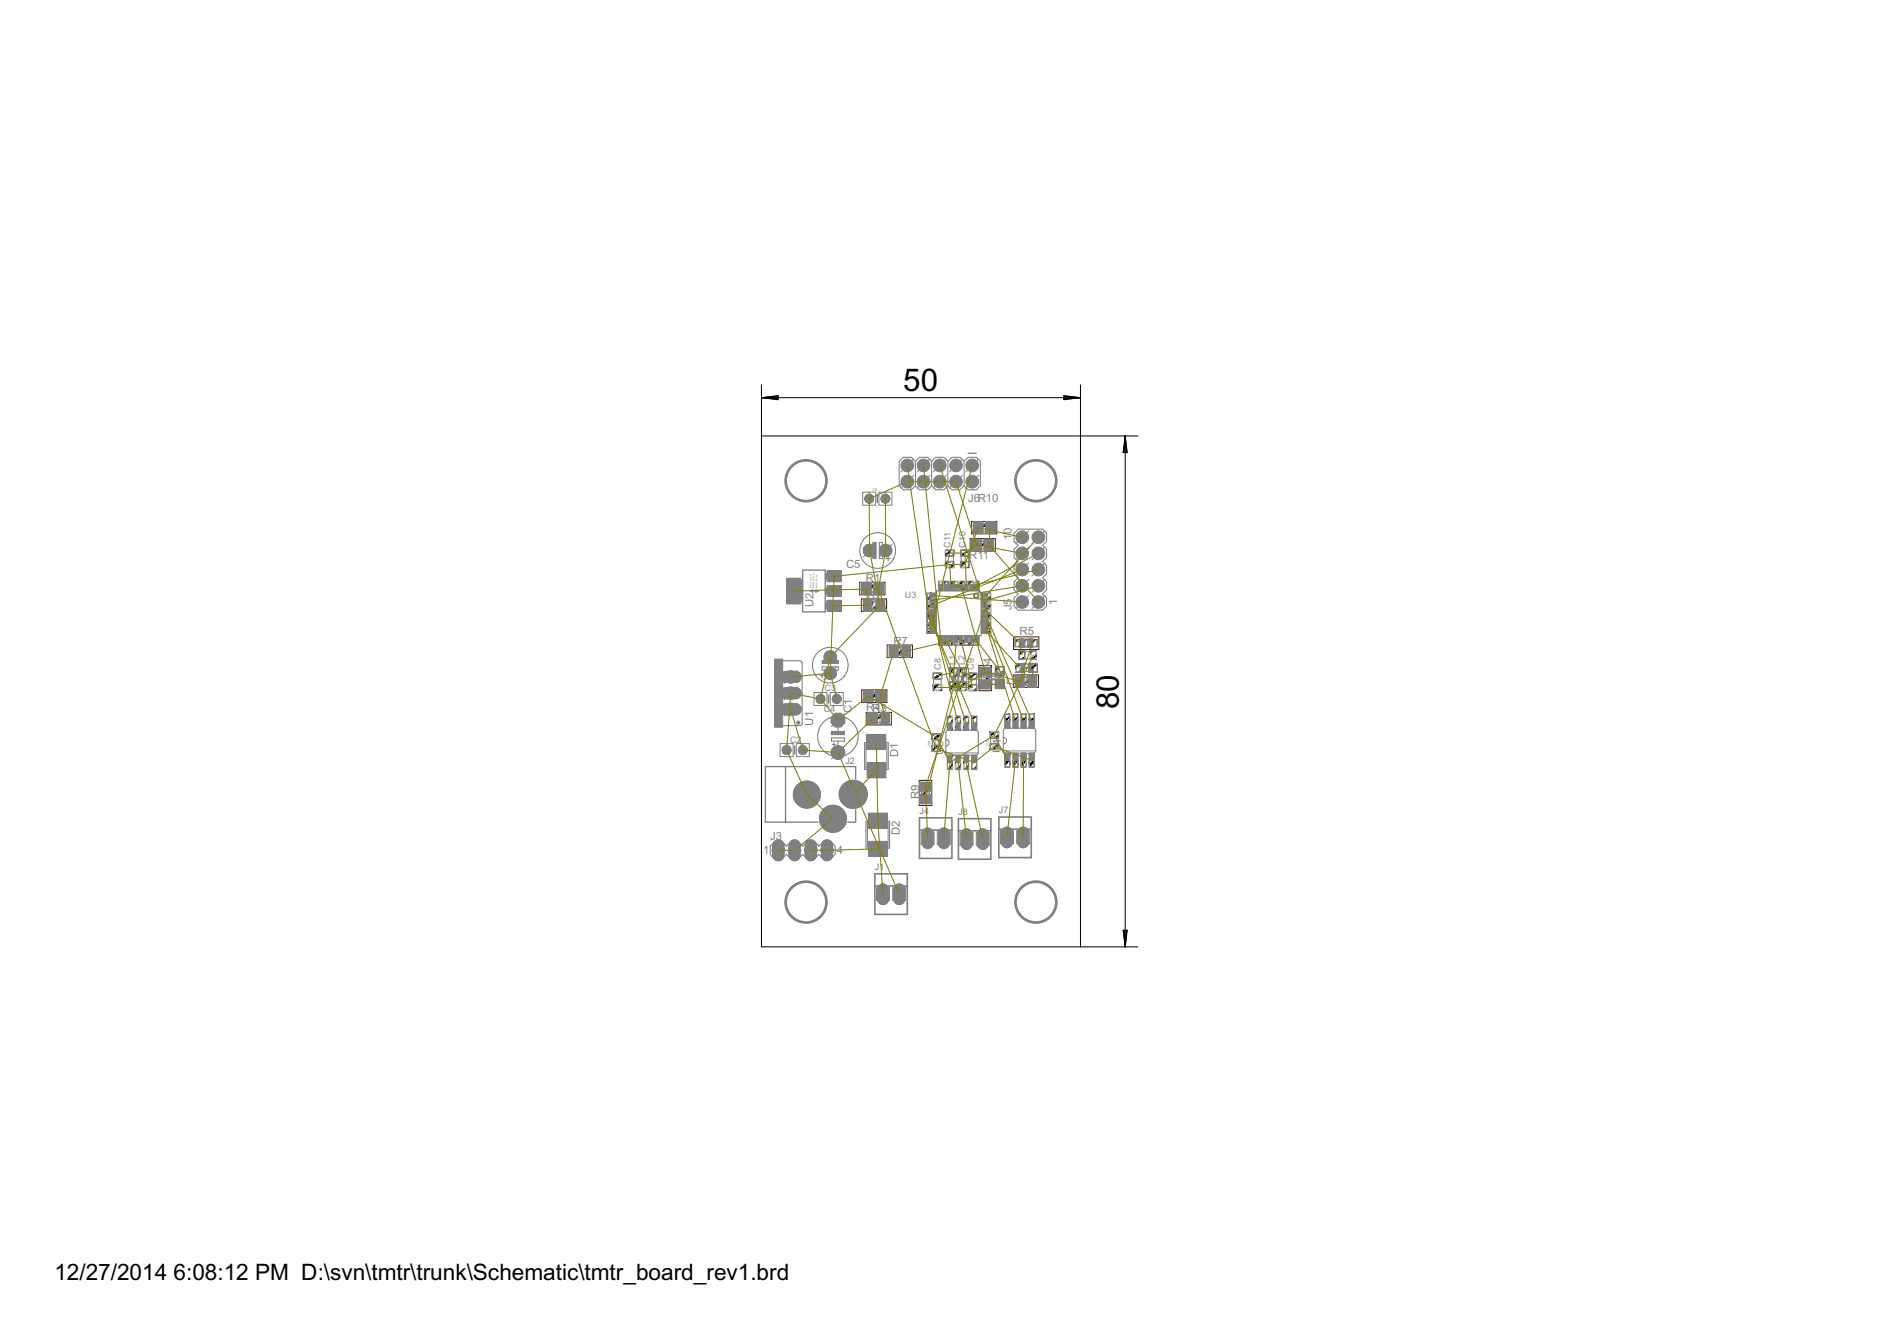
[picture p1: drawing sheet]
<svg xmlns="http://www.w3.org/2000/svg" width="297mm" height="210mm" viewBox="0 0 297 210" stroke-linecap="round" stroke-linejoin="round" font-family="sans-serif">
<defs><g id="words">
<g font-size="5.5">
<text x="141.4" y="61.2">50</text>
<text x="175.2" y="111" transform="rotate(-90 175.2 111)">80</text>
</g>
<g font-size="4">
<text x="8.5" y="200.4">12/27/2014</text>
<text x="27.2" y="200.4">6:08:12 PM D:\svn\tmtr\trunk\Schematic\tmtr_board_rev1.brd</text>
</g>
<g font-size="2" fill="#808080">
<text x="151.6" y="78.6">J6R10</text>
<text x="132.5" y="89">C5</text>
<text x="151.7" y="87.6">R11</text>
<text x="158.4" y="84.6" transform="rotate(-90 158.4 84.6)">10</text>
<text x="127.4" y="95" transform="rotate(-90 127.4 95)">U2</text>
<text x="135.6" y="91.1">R1</text>
<text x="135.8" y="93.7">R2</text>
<text x="158.4" y="95.5" transform="rotate(-90 158.4 95.5)">J5</text>
<text x="165.5" y="94.7" transform="rotate(-90 165.5 94.7)">1</text>
<text x="139.9" y="100.9">R7</text>
<text x="159.6" y="99.4">R5</text>
<text x="125.1" y="106.6" transform="rotate(-90 125.1 106.6)">O</text>
<text x="155.3" y="107.3" transform="rotate(-90 155.3 107.3)">LED4</text>
<text x="156.6" y="107.4" transform="rotate(-90 156.6 107.4)">R8</text>
<text x="157.5" y="107.1">LED3</text>
<text x="125.1" y="111.7" transform="rotate(-90 125.1 111.7)">I</text>
<text x="125.1" y="109.1" transform="rotate(-90 125.1 109.1)">-</text>
<text x="127.3" y="113.6" transform="rotate(-90 127.3 113.6)">U1</text>
<text x="133.4" y="111.6" transform="rotate(-90 133.4 111.6)">C1</text>
<text x="135.6" y="111.3">RR3</text>
<text x="136.9" y="111.3">4</text>
<text x="140.7" y="118.5" transform="rotate(-90 140.7 118.5)">D1</text>
<text x="147.7" y="118.2" transform="rotate(-90 147.7 118.2)">U5</text>
<text x="156.7" y="117.8" transform="rotate(-90 156.7 117.8)">U4</text>
<text x="143.9" y="125.1" transform="rotate(-90 143.9 125.1)">R9</text>
<text x="120.6" y="131.4">J3</text>
<text x="140.9" y="130.8" transform="rotate(-90 140.9 130.8)">D2</text>
<text x="119.5" y="133.7">1</text>
<text x="131" y="133.7">4</text>
</g>
<g font-size="1.6" fill="#808080">
<text x="148.9" y="85.8" transform="rotate(-90 148.9 85.8)">C11</text>
<text x="151.2" y="85.7" transform="rotate(-90 151.2 85.7)">C10</text>
<text x="141.7" y="93.6">U3</text>
<text x="147.3" y="104.8" transform="rotate(-90 147.3 104.8)">C8</text>
<text x="149.6" y="104.1" transform="rotate(-90 149.6 104.1)">L1</text>
<text x="151.1" y="104.1" transform="rotate(-90 151.1 104.1)">L2</text>
<text x="152.5" y="104.8" transform="rotate(-90 152.5 104.8)">C9</text>
<text x="155.1" y="106.8">R6</text>
<text x="160" y="104.7">C7</text>
<text x="129" y="111.4">C4</text>
<text x="129.1" y="108.2">C3</text>
<text x="123.7" y="116.2">C2</text>
<text x="132.4" y="119.6">J2</text>
<text x="144" y="127.4">J4</text>
<text x="150.1" y="127.5">J8</text>
<text x="156.4" y="127.3">J7</text>
<text x="137" y="136.1">J1</text>
</g>
<g font-size=".7" fill="#808080">
<text x="136.6" y="76.8">C6</text>
<text x="145.8" y="117" transform="rotate(-90 145.8 117)">C13</text>
<text x="154.9" y="116.7" transform="rotate(-90 154.9 116.7)">C12</text>
</g>
<g font-size=".4" fill="#808080">
<text x="127.1" y="92.1" transform="rotate(-90 127.1 92.1)">direction ofpcb</text>
<text x="127.5" y="92.1" transform="rotate(-90 127.5 92.1)">transportation for</text>
<text x="128" y="92.1" transform="rotate(-90 128 92.1)">wavesoldering</text>
</g>
</g></defs>
<g fill="#808080" stroke="#808080" stroke-width=".16">
<circle cx="133.6" cy="124.3" r="2.2"/>
<circle cx="126.3" cy="124.4" r="2.12"/>
<circle cx="130.4" cy="128.2" r="2.12"/>
<circle cx="123.2" cy="117.4" r=".7"/>
<circle cx="125.7" cy="117.4" r=".7"/>
<circle cx="128.5" cy="109.4" r=".7"/>
<circle cx="131" cy="109.4" r=".7"/>
<circle cx="131.2" cy="117.8" r="1.06"/>
<circle cx="130" cy="105.4" r=".91"/>
<circle cx="136.1" cy="78.1" r=".7"/>
<circle cx="138.6" cy="78.1" r=".7"/>
<circle cx="138.7" cy="86.2" r=".91"/>
</g>
<g fill="#808080" stroke="#808080" stroke-width=".16">
<path d="M122.4 110.5l.6-.3h1.7a.87 .87 0 0 1 .8 .8 .87 .87 0 0 1-.8 .9h-1.7a.88 .88 0 0 1-.6-1.4z"/>
<path d="M122.4 108l.6-.4h1.7a.87 .87 0 0 1 .8 .9 .87 .87 0 0 1-.8 .9h-1.7a.88 .88 0 0 1-.6-1.4z"/>
<path d="M122.4 105.4l.6-.3h1.7a.87 .87 0 0 1 .8 .9 .87 .87 0 0 1-.8 .8h-1.7a.88 .88 0 0 1-.6-1.4z"/>
<path d="M121.2 131.8a.88 .88 0 0 1 .9-.3 .88 .88 0 0 1 .6 .7v1.8a.87 .87 0 0 1-.8 .7 .87 .87 0 0 1-.9-.7v-1.8z"/>
<path d="M123.7 131.8a.88 .88 0 0 1 .9-.3 .88 .88 0 0 1 .7 .7v1.8a.87 .87 0 0 1-.9 .7 .87 .87 0 0 1-.9-.7v-1.8z"/>
<path d="M126.3 131.8a.88 .88 0 0 1 .9-.3 .88 .88 0 0 1 .6 .7v1.8a.87 .87 0 0 1-.8 .7 .87 .87 0 0 1-.9-.7v-1.8z"/>
<path d="M128.8 131.8a.88 .88 0 0 1 .9-.3 .88 .88 0 0 1 .7 .7v1.8a.87 .87 0 0 1-.9 .7 .87 .87 0 0 1-.9-.7v-1.8z"/>
<path d="M137.6 138.7a.86 .86 0 0 1 .9-.3 .86 .86 0 0 1 .6 .7v1.7a.87 .87 0 0 1-.8 .8 .87 .87 0 0 1-.9-.8v-1.7z"/>
<path d="M140.1 138.7a.86 .86 0 0 1 .9-.3 .86 .86 0 0 1 .7 .7v1.7a.87 .87 0 0 1-.9 .8 .87 .87 0 0 1-.8-.8v-1.7z"/>
<path d="M144.6 129.9a.86 .86 0 0 1 .9-.3 .86 .86 0 0 1 .6 .7v1.8a.87 .87 0 0 1-.8 .7 .87 .87 0 0 1-.9-.7v-1.8z"/>
<path d="M147.1 129.9a.86 .86 0 0 1 .9-.3 .86 .86 0 0 1 .7 .7v1.8a.87 .87 0 0 1-.9 .7 .87 .87 0 0 1-.9-.7v-1.8z"/>
<path d="M157.2 129.6a.87 .87 0 0 1 1.3 .6v1.8a.87 .87 0 0 1-.8 .7 .87 .87 0 0 1-.9-.7v-1.8z"/>
<path d="M159.7 129.6a.87 .87 0 0 1 1.4 .6v1.8a.87 .87 0 0 1-.9 .7 .87 .87 0 0 1-.8-.7v-1.8z"/>
<path d="M150.7 130.1a.86 .86 0 0 1 .9-.3 .86 .86 0 0 1 .6 .7v1.7a.87 .87 0 0 1-.8 .8 .87 .87 0 0 1-.9-.8v-1.7z"/>
<path d="M153.2 130.1a.86 .86 0 0 1 .9-.3 .86 .86 0 0 1 .6 .7v1.7a.87 .87 0 0 1-.8 .8 .87 .87 0 0 1-.9-.8v-1.7z"/>
<circle cx="131.2" cy="112.7" r="1.15"/>
<circle cx="130" cy="102.8" r=".99"/>
<circle cx="152.2" cy="72.9" r=".94"/>
<circle cx="152.2" cy="75.4" r=".94"/>
<circle cx="149.7" cy="72.9" r=".94"/>
<circle cx="149.7" cy="75.4" r=".94"/>
<circle cx="147.2" cy="72.9" r=".94"/>
<circle cx="147.2" cy="75.4" r=".94"/>
<circle cx="144.6" cy="72.9" r=".94"/>
<circle cx="144.6" cy="75.4" r=".94"/>
<circle cx="142.1" cy="72.9" r=".94"/>
<circle cx="142.1" cy="75.4" r=".94"/>
<circle cx="136.2" cy="86.2" r=".99"/>
<circle cx="162.6" cy="94.2" r=".94"/>
<circle cx="162.6" cy="91.7" r=".94"/>
<circle cx="162.6" cy="89.2" r=".94"/>
<circle cx="162.6" cy="86.6" r=".94"/>
<circle cx="162.6" cy="84.1" r=".94"/>
<circle cx="160.1" cy="94.2" r=".94"/>
<circle cx="160.1" cy="91.7" r=".94"/>
<circle cx="160.1" cy="89.2" r=".94"/>
<circle cx="160.1" cy="86.6" r=".94"/>
<circle cx="160.1" cy="84.1" r=".94"/>
</g>
<circle cx="133.6" cy="124.3" r="2.12" fill="#0f0" stroke="#0f0" stroke-width=".16"/>
<circle cx="133.6" cy="124.3" r="1.61" fill="#fff" stroke="#000" stroke-width=".16"/>
<circle cx="126.3" cy="124.4" r="2.01" fill="#0f0" stroke="#0f0" stroke-width=".16"/>
<circle cx="126.3" cy="124.4" r="1.5" fill="#fff" stroke="#000" stroke-width=".16"/>
<circle cx="130.4" cy="128.2" r="2.01" fill="#0f0" stroke="#0f0" stroke-width=".16"/>
<circle cx="130.4" cy="128.2" r="1.5" fill="#fff" stroke="#000" stroke-width=".16"/>
<path d="M123.1 111h1.5" fill="none" stroke="#0f0" stroke-width="1.5"/>
<circle cx="123.8" cy="111" r=".51" fill="#fff" stroke="#000" stroke-width=".16"/>
<path d="M123.1 108.5h1.5" fill="none" stroke="#0f0" stroke-width="1.5"/>
<circle cx="123.8" cy="108.5" r=".51" fill="#fff" stroke="#000" stroke-width=".16"/>
<path d="M123.1 106h1.5" fill="none" stroke="#0f0" stroke-width="1.5"/>
<circle cx="123.8" cy="106" r=".51" fill="#fff" stroke="#000" stroke-width=".16"/>
<circle cx="123.2" cy="117.4" r=".61" fill="#0f0" stroke="#0f0" stroke-width=".16"/>
<circle cx="123.2" cy="117.4" r=".36" fill="#fff" stroke="#000" stroke-width=".16"/>
<circle cx="125.7" cy="117.4" r=".61" fill="#0f0" stroke="#0f0" stroke-width=".16"/>
<circle cx="125.7" cy="117.4" r=".36" fill="#fff" stroke="#000" stroke-width=".16"/>
<circle cx="128.5" cy="109.4" r=".61" fill="#0f0" stroke="#0f0" stroke-width=".16"/>
<circle cx="128.5" cy="109.4" r=".36" fill="#fff" stroke="#000" stroke-width=".16"/>
<circle cx="131" cy="109.4" r=".61" fill="#0f0" stroke="#0f0" stroke-width=".16"/>
<circle cx="131" cy="109.4" r=".36" fill="#fff" stroke="#000" stroke-width=".16"/>
<circle cx="131.2" cy="117.8" r=".95" fill="#0f0" stroke="#0f0" stroke-width=".16"/>
<circle cx="131.2" cy="117.8" r=".4" fill="#fff" stroke="#000" stroke-width=".16"/>
<circle cx="131.2" cy="112.7" r="1.03" fill="#0f0" stroke="#0f0" stroke-width=".16"/>
<circle cx="131.2" cy="112.7" r=".4" fill="#fff" stroke="#000" stroke-width=".16"/>
<circle cx="130" cy="102.8" r=".87" fill="#0f0" stroke="#0f0" stroke-width=".16"/>
<circle cx="130" cy="102.8" r=".4" fill="#fff" stroke="#000" stroke-width=".16"/>
<circle cx="130" cy="105.4" r=".8" fill="#0f0" stroke="#0f0" stroke-width=".16"/>
<circle cx="130" cy="105.4" r=".4" fill="#fff" stroke="#000" stroke-width=".16"/>
<path d="M121.9 132.3v1.6" fill="none" stroke="#0f0" stroke-width="1.5"/>
<circle cx="121.9" cy="133.1" r=".51" fill="#fff" stroke="#000" stroke-width=".16"/>
<path d="M124.4 132.3v1.6" fill="none" stroke="#0f0" stroke-width="1.5"/>
<circle cx="124.4" cy="133.1" r=".51" fill="#fff" stroke="#000" stroke-width=".16"/>
<path d="M127 132.3v1.6" fill="none" stroke="#0f0" stroke-width="1.5"/>
<circle cx="127" cy="133.1" r=".51" fill="#fff" stroke="#000" stroke-width=".16"/>
<path d="M129.5 132.3v1.6" fill="none" stroke="#0f0" stroke-width="1.5"/>
<circle cx="129.5" cy="133.1" r=".51" fill="#fff" stroke="#000" stroke-width=".16"/>
<circle cx="152.2" cy="72.9" r=".83" fill="#0f0" stroke="#0f0" stroke-width=".16"/>
<circle cx="152.2" cy="72.9" r=".51" fill="#fff" stroke="#000" stroke-width=".16"/>
<circle cx="152.2" cy="75.4" r=".83" fill="#0f0" stroke="#0f0" stroke-width=".16"/>
<circle cx="152.2" cy="75.4" r=".51" fill="#fff" stroke="#000" stroke-width=".16"/>
<circle cx="149.7" cy="72.9" r=".83" fill="#0f0" stroke="#0f0" stroke-width=".16"/>
<circle cx="149.7" cy="72.9" r=".51" fill="#fff" stroke="#000" stroke-width=".16"/>
<circle cx="149.7" cy="75.4" r=".83" fill="#0f0" stroke="#0f0" stroke-width=".16"/>
<circle cx="149.7" cy="75.4" r=".51" fill="#fff" stroke="#000" stroke-width=".16"/>
<circle cx="147.2" cy="72.9" r=".83" fill="#0f0" stroke="#0f0" stroke-width=".16"/>
<circle cx="147.2" cy="72.9" r=".51" fill="#fff" stroke="#000" stroke-width=".16"/>
<circle cx="147.2" cy="75.4" r=".83" fill="#0f0" stroke="#0f0" stroke-width=".16"/>
<circle cx="147.2" cy="75.4" r=".51" fill="#fff" stroke="#000" stroke-width=".16"/>
<circle cx="144.6" cy="72.9" r=".83" fill="#0f0" stroke="#0f0" stroke-width=".16"/>
<circle cx="144.6" cy="72.9" r=".51" fill="#fff" stroke="#000" stroke-width=".16"/>
<circle cx="144.6" cy="75.4" r=".83" fill="#0f0" stroke="#0f0" stroke-width=".16"/>
<circle cx="144.6" cy="75.4" r=".51" fill="#fff" stroke="#000" stroke-width=".16"/>
<circle cx="142.1" cy="72.9" r=".83" fill="#0f0" stroke="#0f0" stroke-width=".16"/>
<circle cx="142.1" cy="72.9" r=".51" fill="#fff" stroke="#000" stroke-width=".16"/>
<circle cx="142.1" cy="75.4" r=".83" fill="#0f0" stroke="#0f0" stroke-width=".16"/>
<circle cx="142.1" cy="75.4" r=".51" fill="#fff" stroke="#000" stroke-width=".16"/>
<circle cx="136.1" cy="78.1" r=".61" fill="#0f0" stroke="#0f0" stroke-width=".16"/>
<circle cx="136.1" cy="78.1" r=".36" fill="#fff" stroke="#000" stroke-width=".16"/>
<circle cx="138.6" cy="78.1" r=".61" fill="#0f0" stroke="#0f0" stroke-width=".16"/>
<circle cx="138.6" cy="78.1" r=".36" fill="#fff" stroke="#000" stroke-width=".16"/>
<circle cx="136.2" cy="86.2" r=".87" fill="#0f0" stroke="#0f0" stroke-width=".16"/>
<circle cx="136.2" cy="86.2" r=".4" fill="#fff" stroke="#000" stroke-width=".16"/>
<circle cx="138.7" cy="86.2" r=".8" fill="#0f0" stroke="#0f0" stroke-width=".16"/>
<circle cx="138.7" cy="86.2" r=".4" fill="#fff" stroke="#000" stroke-width=".16"/>
<circle cx="162.6" cy="94.2" r=".83" fill="#0f0" stroke="#0f0" stroke-width=".16"/>
<circle cx="162.6" cy="94.2" r=".51" fill="#fff" stroke="#000" stroke-width=".16"/>
<circle cx="162.6" cy="91.7" r=".83" fill="#0f0" stroke="#0f0" stroke-width=".16"/>
<circle cx="162.6" cy="91.7" r=".51" fill="#fff" stroke="#000" stroke-width=".16"/>
<circle cx="162.6" cy="89.2" r=".83" fill="#0f0" stroke="#0f0" stroke-width=".16"/>
<circle cx="162.6" cy="89.2" r=".51" fill="#fff" stroke="#000" stroke-width=".16"/>
<circle cx="162.6" cy="86.6" r=".83" fill="#0f0" stroke="#0f0" stroke-width=".16"/>
<circle cx="162.6" cy="86.6" r=".51" fill="#fff" stroke="#000" stroke-width=".16"/>
<circle cx="162.6" cy="84.1" r=".83" fill="#0f0" stroke="#0f0" stroke-width=".16"/>
<circle cx="162.6" cy="84.1" r=".51" fill="#fff" stroke="#000" stroke-width=".16"/>
<circle cx="160.1" cy="94.2" r=".83" fill="#0f0" stroke="#0f0" stroke-width=".16"/>
<circle cx="160.1" cy="94.2" r=".51" fill="#fff" stroke="#000" stroke-width=".16"/>
<circle cx="160.1" cy="91.7" r=".83" fill="#0f0" stroke="#0f0" stroke-width=".16"/>
<circle cx="160.1" cy="91.7" r=".51" fill="#fff" stroke="#000" stroke-width=".16"/>
<circle cx="160.1" cy="89.2" r=".83" fill="#0f0" stroke="#0f0" stroke-width=".16"/>
<circle cx="160.1" cy="89.2" r=".51" fill="#fff" stroke="#000" stroke-width=".16"/>
<circle cx="160.1" cy="86.6" r=".83" fill="#0f0" stroke="#0f0" stroke-width=".16"/>
<circle cx="160.1" cy="86.6" r=".51" fill="#fff" stroke="#000" stroke-width=".16"/>
<circle cx="160.1" cy="84.1" r=".83" fill="#0f0" stroke="#0f0" stroke-width=".16"/>
<circle cx="160.1" cy="84.1" r=".51" fill="#fff" stroke="#000" stroke-width=".16"/>
<path d="M138.3 139.2v1.5" fill="none" stroke="#0f0" stroke-width="1.5"/>
<circle cx="138.3" cy="140" r=".51" fill="#fff" stroke="#000" stroke-width=".16"/>
<path d="M140.8 139.2v1.5" fill="none" stroke="#0f0" stroke-width="1.5"/>
<circle cx="140.8" cy="140" r=".51" fill="#fff" stroke="#000" stroke-width=".16"/>
<path d="M145.2 130.5v1.5" fill="none" stroke="#0f0" stroke-width="1.5"/>
<circle cx="145.2" cy="131.2" r=".51" fill="#fff" stroke="#000" stroke-width=".16"/>
<path d="M147.8 130.5v1.5" fill="none" stroke="#0f0" stroke-width="1.5"/>
<circle cx="147.8" cy="131.2" r=".51" fill="#fff" stroke="#000" stroke-width=".16"/>
<path d="M157.7 130.3v1.5" fill="none" stroke="#0f0" stroke-width="1.5"/>
<circle cx="157.7" cy="131.1" r=".51" fill="#fff" stroke="#000" stroke-width=".16"/>
<path d="M160.2 130.3v1.5" fill="none" stroke="#0f0" stroke-width="1.5"/>
<circle cx="160.2" cy="131.1" r=".51" fill="#fff" stroke="#000" stroke-width=".16"/>
<path d="M151.3 130.6v1.5" fill="none" stroke="#0f0" stroke-width="1.5"/>
<circle cx="151.3" cy="131.3" r=".51" fill="#fff" stroke="#000" stroke-width=".16"/>
<path d="M153.9 130.6v1.5" fill="none" stroke="#0f0" stroke-width="1.5"/>
<circle cx="153.9" cy="131.3" r=".51" fill="#fff" stroke="#000" stroke-width=".16"/>
<g fill="#800000" stroke="#800000" stroke-width=".16">
<path d="M152.7 91.1h.5v1.3h-.5z"/>
<path d="M151.8 91.1h.6v1.3h-.6z"/>
<path d="M151 91.1h.6v1.3h-.6z"/>
<path d="M150.2 91.1h.6v1.3h-.6z"/>
<path d="M149.5 91.1h.5v1.3h-.5z"/>
<path d="M148.7 91.1h.5v1.3h-.5z"/>
<path d="M147.8 91.1h.6v1.3h-.6z"/>
<path d="M147 91.1h.6v1.3h-.6z"/>
<path d="M145.2 92.9h1.3v.6h-1.3z"/>
<path d="M145.2 93.7h1.3v.6h-1.3z"/>
<path d="M145.2 94.5h1.3v.6h-1.3z"/>
<path d="M145.2 95.3h1.3v.6h-1.3z"/>
<path d="M145.2 96.1h1.3v.6h-1.3z"/>
<path d="M145.2 96.9h1.3v.6h-1.3z"/>
<path d="M145.2 97.7h1.3v.6h-1.3z"/>
<path d="M145.2 98.5h1.3v.6h-1.3z"/>
<path d="M147 99.7h.6v1.2h-.6z"/>
<path d="M147.8 99.7h.6v1.2h-.6z"/>
<path d="M148.7 99.7h.5v1.2h-.5z"/>
<path d="M149.5 99.7h.5v1.2h-.5z"/>
<path d="M150.2 99.7h.6v1.2h-.6z"/>
<path d="M151 99.7h.6v1.2h-.6z"/>
<path d="M151.8 99.7h.6v1.2h-.6z"/>
<path d="M152.7 99.7h.5v1.2h-.5z"/>
<path d="M153.8 98.5h1.2v.6h-1.2z"/>
<path d="M153.8 97.7h1.2v.6h-1.2z"/>
<path d="M153.8 96.9h1.2v.6h-1.2z"/>
<path d="M153.8 96.1h1.2v.6h-1.2z"/>
<path d="M153.8 95.3h1.2v.6h-1.2z"/>
<path d="M153.8 94.5h1.2v.6h-1.2z"/>
<path d="M153.8 93.7h1.2v.6h-1.2z"/>
<path d="M153.8 92.9h1.2v.6h-1.2z"/>
<path d="M159 100.2h1.5v1h-1.5z"/>
<path d="M160.9 100.2h1.5v1h-1.5z"/>
<path d="M161.4 101.9h.8v1.2h-.8z"/>
<path d="M159.6 101.9h.8v1.2h-.8z"/>
<path d="M159 105.8h1.3v1.6h-1.3z"/>
<path d="M160.9 105.8h1.3v1.6h-1.3z"/>
<path d="M150.5 86.2h1.2v.8h-1.2z"/>
<path d="M150.5 88h1.2v.8h-1.2z"/>
<path d="M148.1 86.2h1.2v.8h-1.2z"/>
<path d="M148.1 88h1.2v.8h-1.2z"/>
<path d="M146.2 107.2h1.2v.8h-1.2z"/>
<path d="M146.2 105.4h1.2v.8h-1.2z"/>
<path d="M151.7 107.2h1.2v.8h-1.2z"/>
<path d="M151.7 105.4h1.2v.8h-1.2z"/>
<path d="M148.8 106.8h1v1.2h-1z"/>
<path d="M148.8 104.6h1v1.2h-1z"/>
<path d="M150.2 106.8h1.1v1.2h-1.1z"/>
<path d="M150.2 104.6h1.1v1.2h-1.1z"/>
<path d="M136 111.7h1.3v1.6h-1.3z"/>
<path d="M137.9 111.7h1.3v1.6h-1.3z"/>
<path d="M137.2 108.2h1.3v1.6h-1.3z"/>
<path d="M135.3 108.2h1.3v1.6h-1.3z"/>
<path d="M139.3 101.1h1.3v1.6h-1.3z"/>
<path d="M141.2 101.1h1.3v1.6h-1.3z"/>
<path d="M144.1 124.4h1.6v1.3h-1.6z"/>
<path d="M144.1 122.5h1.6v1.3h-1.6z"/>
<path d="M153.5 104.5h1.6v1.4h-1.6z"/>
<path d="M153.5 106.4h1.6v1.4h-1.6z"/>
<path d="M157.4 118h.7v2h-.7z"/>
<path d="M157.4 111.8h.7v2.1h-.7z"/>
<path d="M158.7 118h.6v2h-.6z"/>
<path d="M159.9 118h.7v2h-.7z"/>
<path d="M158.7 111.8h.6v2.1h-.6z"/>
<path d="M159.9 111.8h.7v2.1h-.7z"/>
<path d="M161.2 118h.7v2h-.7z"/>
<path d="M161.2 111.8h.7v2.1h-.7z"/>
<path d="M155.1 116.5h1.2v.8h-1.2z"/>
<path d="M155.1 114.7h1.2v.8h-1.2z"/>
<path d="M148.4 118.3h.7v2.1h-.7z"/>
<path d="M148.4 112.2h.7v2h-.7z"/>
<path d="M149.7 118.3h.6v2.1h-.6z"/>
<path d="M150.9 118.3h.7v2.1h-.7z"/>
<path d="M149.7 112.2h.6v2h-.6z"/>
<path d="M150.9 112.2h.7v2h-.7z"/>
<path d="M152.2 118.3h.7v2.1h-.7z"/>
<path d="M152.2 112.2h.7v2h-.7z"/>
<path d="M146 116.7h1.2v.8h-1.2z"/>
<path d="M146 114.9h1.2v.8h-1.2z"/>
<path d="M135.8 115.1h2.8v2.1h-2.8z"/>
<path d="M135.9 119.5h2.7v2.1h-2.7z"/>
<path d="M136.1 127.4h2.7v2.1h-2.7z"/>
<path d="M136.1 131.8h2.8v2.2h-2.8z"/>
<path d="M129.6 94.1h2v1.4h-2z"/>
<path d="M129.6 91.8h2v1.5h-2z"/>
<path d="M129.6 89.5h2v1.5h-2z"/>
<path d="M123.3 90.6h2v3.8h-2z"/>
<path d="M135.3 93.9h1.3v1.6h-1.3z"/>
<path d="M137.1 93.9h1.4v1.6h-1.4z"/>
<path d="M135 91.3h1.3v1.6h-1.3z"/>
<path d="M136.9 91.3h1.3v1.6h-1.3z"/>
<path d="M152.5 81.8h1.3v1.6h-1.3z"/>
<path d="M154.4 81.8h1.3v1.6h-1.3z"/>
<path d="M154.2 84.5h1.3v1.6h-1.3z"/>
<path d="M152.3 84.5h1.3v1.6h-1.3z"/>
<path d="M159.1 103.9h1.2v1.2h-1.2z"/>
<path d="M161.2 103.9h1.2v1.2h-1.2z"/>
<path d="M155.9 104.4h1.2v1.2h-1.2z"/>
<path d="M155.9 106.5h1.2v1.2h-1.2z"/>
</g>
<circle cx="133.6" cy="124.3" r="2.12" fill="#0f0" stroke="#0f0" stroke-width=".16"/>
<circle cx="133.6" cy="124.3" r="1.61" fill="#fff" stroke="#000" stroke-width=".16"/>
<circle cx="126.3" cy="124.4" r="2.01" fill="#0f0" stroke="#0f0" stroke-width=".16"/>
<circle cx="126.3" cy="124.4" r="1.5" fill="#fff" stroke="#000" stroke-width=".16"/>
<circle cx="130.4" cy="128.2" r="2.01" fill="#0f0" stroke="#0f0" stroke-width=".16"/>
<circle cx="130.4" cy="128.2" r="1.5" fill="#fff" stroke="#000" stroke-width=".16"/>
<path d="M123.1 111h1.5" fill="none" stroke="#0f0" stroke-width="1.5"/>
<circle cx="123.8" cy="111" r=".51" fill="#fff" stroke="#000" stroke-width=".16"/>
<path d="M123.1 108.5h1.5" fill="none" stroke="#0f0" stroke-width="1.5"/>
<circle cx="123.8" cy="108.5" r=".51" fill="#fff" stroke="#000" stroke-width=".16"/>
<path d="M123.1 106h1.5" fill="none" stroke="#0f0" stroke-width="1.5"/>
<circle cx="123.8" cy="106" r=".51" fill="#fff" stroke="#000" stroke-width=".16"/>
<circle cx="123.2" cy="117.4" r=".61" fill="#0f0" stroke="#0f0" stroke-width=".16"/>
<circle cx="123.2" cy="117.4" r=".36" fill="#fff" stroke="#000" stroke-width=".16"/>
<circle cx="125.7" cy="117.4" r=".61" fill="#0f0" stroke="#0f0" stroke-width=".16"/>
<circle cx="125.7" cy="117.4" r=".36" fill="#fff" stroke="#000" stroke-width=".16"/>
<circle cx="128.5" cy="109.4" r=".61" fill="#0f0" stroke="#0f0" stroke-width=".16"/>
<circle cx="128.5" cy="109.4" r=".36" fill="#fff" stroke="#000" stroke-width=".16"/>
<circle cx="131" cy="109.4" r=".61" fill="#0f0" stroke="#0f0" stroke-width=".16"/>
<circle cx="131" cy="109.4" r=".36" fill="#fff" stroke="#000" stroke-width=".16"/>
<circle cx="131.2" cy="117.8" r=".95" fill="#0f0" stroke="#0f0" stroke-width=".16"/>
<circle cx="131.2" cy="117.8" r=".4" fill="#fff" stroke="#000" stroke-width=".16"/>
<circle cx="131.2" cy="112.7" r="1.03" fill="#0f0" stroke="#0f0" stroke-width=".16"/>
<circle cx="131.2" cy="112.7" r=".4" fill="#fff" stroke="#000" stroke-width=".16"/>
<circle cx="130" cy="102.8" r=".87" fill="#0f0" stroke="#0f0" stroke-width=".16"/>
<circle cx="130" cy="102.8" r=".4" fill="#fff" stroke="#000" stroke-width=".16"/>
<circle cx="130" cy="105.4" r=".8" fill="#0f0" stroke="#0f0" stroke-width=".16"/>
<circle cx="130" cy="105.4" r=".4" fill="#fff" stroke="#000" stroke-width=".16"/>
<path d="M121.9 132.3v1.6" fill="none" stroke="#0f0" stroke-width="1.5"/>
<circle cx="121.9" cy="133.1" r=".51" fill="#fff" stroke="#000" stroke-width=".16"/>
<path d="M124.4 132.3v1.6" fill="none" stroke="#0f0" stroke-width="1.5"/>
<circle cx="124.4" cy="133.1" r=".51" fill="#fff" stroke="#000" stroke-width=".16"/>
<path d="M127 132.3v1.6" fill="none" stroke="#0f0" stroke-width="1.5"/>
<circle cx="127" cy="133.1" r=".51" fill="#fff" stroke="#000" stroke-width=".16"/>
<path d="M129.5 132.3v1.6" fill="none" stroke="#0f0" stroke-width="1.5"/>
<circle cx="129.5" cy="133.1" r=".51" fill="#fff" stroke="#000" stroke-width=".16"/>
<circle cx="152.2" cy="72.9" r=".83" fill="#0f0" stroke="#0f0" stroke-width=".16"/>
<circle cx="152.2" cy="72.9" r=".51" fill="#fff" stroke="#000" stroke-width=".16"/>
<circle cx="152.2" cy="75.4" r=".83" fill="#0f0" stroke="#0f0" stroke-width=".16"/>
<circle cx="152.2" cy="75.4" r=".51" fill="#fff" stroke="#000" stroke-width=".16"/>
<circle cx="149.7" cy="72.9" r=".83" fill="#0f0" stroke="#0f0" stroke-width=".16"/>
<circle cx="149.7" cy="72.9" r=".51" fill="#fff" stroke="#000" stroke-width=".16"/>
<circle cx="149.7" cy="75.4" r=".83" fill="#0f0" stroke="#0f0" stroke-width=".16"/>
<circle cx="149.7" cy="75.4" r=".51" fill="#fff" stroke="#000" stroke-width=".16"/>
<circle cx="147.2" cy="72.9" r=".83" fill="#0f0" stroke="#0f0" stroke-width=".16"/>
<circle cx="147.2" cy="72.9" r=".51" fill="#fff" stroke="#000" stroke-width=".16"/>
<circle cx="147.2" cy="75.4" r=".83" fill="#0f0" stroke="#0f0" stroke-width=".16"/>
<circle cx="147.2" cy="75.4" r=".51" fill="#fff" stroke="#000" stroke-width=".16"/>
<circle cx="144.6" cy="72.9" r=".83" fill="#0f0" stroke="#0f0" stroke-width=".16"/>
<circle cx="144.6" cy="72.9" r=".51" fill="#fff" stroke="#000" stroke-width=".16"/>
<circle cx="144.6" cy="75.4" r=".83" fill="#0f0" stroke="#0f0" stroke-width=".16"/>
<circle cx="144.6" cy="75.4" r=".51" fill="#fff" stroke="#000" stroke-width=".16"/>
<circle cx="142.1" cy="72.9" r=".83" fill="#0f0" stroke="#0f0" stroke-width=".16"/>
<circle cx="142.1" cy="72.9" r=".51" fill="#fff" stroke="#000" stroke-width=".16"/>
<circle cx="142.1" cy="75.4" r=".83" fill="#0f0" stroke="#0f0" stroke-width=".16"/>
<circle cx="142.1" cy="75.4" r=".51" fill="#fff" stroke="#000" stroke-width=".16"/>
<circle cx="136.1" cy="78.1" r=".61" fill="#0f0" stroke="#0f0" stroke-width=".16"/>
<circle cx="136.1" cy="78.1" r=".36" fill="#fff" stroke="#000" stroke-width=".16"/>
<circle cx="138.6" cy="78.1" r=".61" fill="#0f0" stroke="#0f0" stroke-width=".16"/>
<circle cx="138.6" cy="78.1" r=".36" fill="#fff" stroke="#000" stroke-width=".16"/>
<circle cx="136.2" cy="86.2" r=".87" fill="#0f0" stroke="#0f0" stroke-width=".16"/>
<circle cx="136.2" cy="86.2" r=".4" fill="#fff" stroke="#000" stroke-width=".16"/>
<circle cx="138.7" cy="86.2" r=".8" fill="#0f0" stroke="#0f0" stroke-width=".16"/>
<circle cx="138.7" cy="86.2" r=".4" fill="#fff" stroke="#000" stroke-width=".16"/>
<circle cx="162.6" cy="94.2" r=".83" fill="#0f0" stroke="#0f0" stroke-width=".16"/>
<circle cx="162.6" cy="94.2" r=".51" fill="#fff" stroke="#000" stroke-width=".16"/>
<circle cx="162.6" cy="91.7" r=".83" fill="#0f0" stroke="#0f0" stroke-width=".16"/>
<circle cx="162.6" cy="91.7" r=".51" fill="#fff" stroke="#000" stroke-width=".16"/>
<circle cx="162.6" cy="89.2" r=".83" fill="#0f0" stroke="#0f0" stroke-width=".16"/>
<circle cx="162.6" cy="89.2" r=".51" fill="#fff" stroke="#000" stroke-width=".16"/>
<circle cx="162.6" cy="86.6" r=".83" fill="#0f0" stroke="#0f0" stroke-width=".16"/>
<circle cx="162.6" cy="86.6" r=".51" fill="#fff" stroke="#000" stroke-width=".16"/>
<circle cx="162.6" cy="84.1" r=".83" fill="#0f0" stroke="#0f0" stroke-width=".16"/>
<circle cx="162.6" cy="84.1" r=".51" fill="#fff" stroke="#000" stroke-width=".16"/>
<circle cx="160.1" cy="94.2" r=".83" fill="#0f0" stroke="#0f0" stroke-width=".16"/>
<circle cx="160.1" cy="94.2" r=".51" fill="#fff" stroke="#000" stroke-width=".16"/>
<circle cx="160.1" cy="91.7" r=".83" fill="#0f0" stroke="#0f0" stroke-width=".16"/>
<circle cx="160.1" cy="91.7" r=".51" fill="#fff" stroke="#000" stroke-width=".16"/>
<circle cx="160.1" cy="89.2" r=".83" fill="#0f0" stroke="#0f0" stroke-width=".16"/>
<circle cx="160.1" cy="89.2" r=".51" fill="#fff" stroke="#000" stroke-width=".16"/>
<circle cx="160.1" cy="86.6" r=".83" fill="#0f0" stroke="#0f0" stroke-width=".16"/>
<circle cx="160.1" cy="86.6" r=".51" fill="#fff" stroke="#000" stroke-width=".16"/>
<circle cx="160.1" cy="84.1" r=".83" fill="#0f0" stroke="#0f0" stroke-width=".16"/>
<circle cx="160.1" cy="84.1" r=".51" fill="#fff" stroke="#000" stroke-width=".16"/>
<path d="M138.3 139.2v1.5" fill="none" stroke="#0f0" stroke-width="1.5"/>
<circle cx="138.3" cy="140" r=".51" fill="#fff" stroke="#000" stroke-width=".16"/>
<path d="M140.8 139.2v1.5" fill="none" stroke="#0f0" stroke-width="1.5"/>
<circle cx="140.8" cy="140" r=".51" fill="#fff" stroke="#000" stroke-width=".16"/>
<path d="M145.2 130.5v1.5" fill="none" stroke="#0f0" stroke-width="1.5"/>
<circle cx="145.2" cy="131.2" r=".51" fill="#fff" stroke="#000" stroke-width=".16"/>
<path d="M147.8 130.5v1.5" fill="none" stroke="#0f0" stroke-width="1.5"/>
<circle cx="147.8" cy="131.2" r=".51" fill="#fff" stroke="#000" stroke-width=".16"/>
<path d="M157.7 130.3v1.5" fill="none" stroke="#0f0" stroke-width="1.5"/>
<circle cx="157.7" cy="131.1" r=".51" fill="#fff" stroke="#000" stroke-width=".16"/>
<path d="M160.2 130.3v1.5" fill="none" stroke="#0f0" stroke-width="1.5"/>
<circle cx="160.2" cy="131.1" r=".51" fill="#fff" stroke="#000" stroke-width=".16"/>
<path d="M151.3 130.6v1.5" fill="none" stroke="#0f0" stroke-width="1.5"/>
<circle cx="151.3" cy="131.3" r=".51" fill="#fff" stroke="#000" stroke-width=".16"/>
<path d="M153.9 130.6v1.5" fill="none" stroke="#0f0" stroke-width="1.5"/>
<circle cx="153.9" cy="131.3" r=".51" fill="#fff" stroke="#000" stroke-width=".16"/>
<path d="M134.6 91.1h4v2h-4zM134.9 93.7h3.9v2h-3.9zM151.9 84.3h4v2h-4zM152.1 81.6h4v2h-4zM158.7 99.7h4v2h-4zM134.9 108h4v2h-4zM135.6 111.5h4v2h-4zM138.9 101h4v1.9h-4zM153.3 104.2h2v3.9h-2zM158.7 105.6h3.9v2h-3.9zM143.9 122.2h2v3.9h-2z" fill="none" stroke="#800000" stroke-width=".16"/>
<g fill="#808080" stroke="#808080" stroke-width=".16">
<path d="M152.5 91h.8v1.5h-.8z"/>
<path d="M151.7 91h.8v1.5h-.8z"/>
<path d="M150.9 91h.8v1.5h-.8z"/>
<path d="M150.1 91h.8v1.5h-.8z"/>
<path d="M149.4 91h.7v1.5h-.7z"/>
<path d="M148.5 91h.8v1.5h-.8z"/>
<path d="M147.7 91h.8v1.5h-.8z"/>
<path d="M146.9 91h.8v1.5h-.8z"/>
<path d="M145.1 92.8h1.5v.8h-1.5z"/>
<path d="M145.1 93.6h1.5v.8h-1.5z"/>
<path d="M145.1 94.4h1.5v.8h-1.5z"/>
<path d="M145.1 95.2h1.5v.8h-1.5z"/>
<path d="M145.1 96h1.5v.8h-1.5z"/>
<path d="M145.1 96.8h1.5v.8h-1.5z"/>
<path d="M145.1 97.6h1.5v.8h-1.5z"/>
<path d="M145.1 98.4h1.5v.8h-1.5z"/>
<path d="M146.9 99.5h.8v1.5h-.8z"/>
<path d="M147.7 99.5h.8v1.5h-.8z"/>
<path d="M148.5 99.5h.8v1.5h-.8z"/>
<path d="M149.4 99.5h.7v1.5h-.7z"/>
<path d="M150.1 99.5h.8v1.5h-.8z"/>
<path d="M150.9 99.5h.8v1.5h-.8z"/>
<path d="M151.7 99.5h.8v1.5h-.8z"/>
<path d="M152.5 99.5h.8v1.5h-.8z"/>
<path d="M153.7 98.4h1.5v.8h-1.5z"/>
<path d="M153.7 97.6h1.5v.8h-1.5z"/>
<path d="M153.7 96.8h1.5v.8h-1.5z"/>
<path d="M153.7 96h1.5v.8h-1.5z"/>
<path d="M153.7 95.2h1.5v.8h-1.5z"/>
<path d="M153.7 94.4h1.5v.8h-1.5z"/>
<path d="M153.7 93.6h1.5v.8h-1.5z"/>
<path d="M153.7 92.8h1.5v.8h-1.5z"/>
<path d="M158.9 100.1h1.7v1.2h-1.7z"/>
<path d="M160.8 100.1h1.7v1.2h-1.7z"/>
<path d="M161.3 101.8h1v1.4h-1z"/>
<path d="M159.5 101.8h1v1.4h-1z"/>
<path d="M158.9 105.7h1.5v1.8h-1.5z"/>
<path d="M160.8 105.7h1.5v1.8h-1.5z"/>
<path d="M122.4 110.5l.6-.3h1.7a.87 .87 0 0 1 .8 .8 .87 .87 0 0 1-.8 .9h-1.7a.88 .88 0 0 1-.6-1.4z"/>
<path d="M122.4 108l.6-.4h1.7a.87 .87 0 0 1 .8 .9 .87 .87 0 0 1-.8 .9h-1.7a.88 .88 0 0 1-.6-1.4z"/>
<path d="M122.4 105.4l.6-.3h1.7a.87 .87 0 0 1 .8 .9 .87 .87 0 0 1-.8 .8h-1.7a.88 .88 0 0 1-.6-1.4z"/>
<path d="M150.4 86.1h1.4v1h-1.4z"/>
<path d="M150.4 87.9h1.4v1h-1.4z"/>
<path d="M148 86.1h1.4v1h-1.4z"/>
<path d="M148 87.9h1.4v1h-1.4z"/>
<path d="M146.1 107.1h1.4v1h-1.4z"/>
<path d="M146.1 105.3h1.4v1h-1.4z"/>
<path d="M151.6 107.1h1.4v1h-1.4z"/>
<path d="M151.6 105.3h1.4v1h-1.4z"/>
<path d="M148.7 106.7h1.2v1.4h-1.2z"/>
<path d="M148.7 104.5h1.2v1.4h-1.2z"/>
<path d="M150.2 106.7h1.1v1.4h-1.1z"/>
<path d="M150.2 104.5h1.1v1.4h-1.1z"/>
<path d="M121.2 131.8a.88 .88 0 0 1 .9-.3 .88 .88 0 0 1 .6 .7v1.8a.87 .87 0 0 1-.8 .7 .87 .87 0 0 1-.9-.7v-1.8z"/>
<path d="M123.7 131.8a.88 .88 0 0 1 .9-.3 .88 .88 0 0 1 .7 .7v1.8a.87 .87 0 0 1-.9 .7 .87 .87 0 0 1-.9-.7v-1.8z"/>
<path d="M126.3 131.8a.88 .88 0 0 1 .9-.3 .88 .88 0 0 1 .6 .7v1.8a.87 .87 0 0 1-.8 .7 .87 .87 0 0 1-.9-.7v-1.8z"/>
<path d="M128.8 131.8a.88 .88 0 0 1 .9-.3 .88 .88 0 0 1 .7 .7v1.8a.87 .87 0 0 1-.9 .7 .87 .87 0 0 1-.9-.7v-1.8z"/>
<path d="M135.9 111.6h1.5v1.8h-1.5z"/>
<path d="M137.8 111.6h1.5v1.8h-1.5z"/>
<path d="M137.1 108.1h1.5v1.8h-1.5z"/>
<path d="M135.2 108.1h1.5v1.8h-1.5z"/>
<path d="M139.2 101h1.5v1.8h-1.5z"/>
<path d="M141.1 101h1.5v1.8h-1.5z"/>
<path d="M144 124.3h1.8v1.5h-1.8z"/>
<path d="M144 122.4h1.8v1.5h-1.8z"/>
<path d="M153.4 104.5h1.8v1.4h-1.8z"/>
<path d="M153.4 106.4h1.8v1.4h-1.8z"/>
<path d="M157.3 117.9h.9v2.2h-.9z"/>
<path d="M157.3 111.7h.9v2.3h-.9z"/>
<path d="M158.6 117.9h.8v2.2h-.8z"/>
<path d="M159.9 117.9h.8v2.2h-.8z"/>
<path d="M158.6 111.7h.8v2.3h-.8z"/>
<path d="M159.9 111.7h.8v2.3h-.8z"/>
<path d="M161.1 117.9h.9v2.2h-.9z"/>
<path d="M161.1 111.7h.9v2.3h-.9z"/>
<path d="M155 116.4h1.4v1h-1.4z"/>
<path d="M155 114.6h1.4v1h-1.4z"/>
<path d="M148.3 118.2h.9v2.3h-.9z"/>
<path d="M148.3 112.1h.9v2.2h-.9z"/>
<path d="M149.6 118.2h.8v2.3h-.8z"/>
<path d="M150.9 118.2h.8v2.3h-.8z"/>
<path d="M149.6 112.1h.8v2.2h-.8z"/>
<path d="M150.9 112.1h.8v2.2h-.8z"/>
<path d="M152.1 118.2h.9v2.3h-.9z"/>
<path d="M152.1 112.1h.9v2.2h-.9z"/>
<path d="M145.9 116.6h1.4v1h-1.4z"/>
<path d="M145.9 114.8h1.4v1h-1.4z"/>
<path d="M135.7 115h3v2.3h-3z"/>
<path d="M135.8 119.4h2.9v2.4h-2.9z"/>
<path d="M136 127.3h2.9v2.3h-2.9z"/>
<path d="M136 131.7h3v2.4h-3z"/>
<path d="M129.5 94h2.2v1.7h-2.2z"/>
<path d="M129.5 91.7h2.2v1.7h-2.2z"/>
<path d="M129.5 89.4h2.2v1.7h-2.2z"/>
<path d="M123.2 90.5h2.2v4h-2.2z"/>
<path d="M135.2 93.8h1.5v1.9h-1.5z"/>
<path d="M137.1 93.8h1.4v1.9h-1.4z"/>
<path d="M134.9 91.2h1.5v1.8h-1.5z"/>
<path d="M136.8 91.2h1.5v1.8h-1.5z"/>
<path d="M152.4 81.7h1.5v1.8h-1.5z"/>
<path d="M154.3 81.7h1.5v1.8h-1.5z"/>
<path d="M154.1 84.4h1.5v1.8h-1.5z"/>
<path d="M152.2 84.4h1.5v1.8h-1.5z"/>
<path d="M159 103.8h1.4v1.4h-1.4z"/>
<path d="M161.1 103.8h1.4v1.4h-1.4z"/>
<path d="M155.8 104.3h1.4v1.4h-1.4z"/>
<path d="M155.8 106.4h1.4v1.4h-1.4z"/>
<path d="M137.6 138.7a.86 .86 0 0 1 .9-.3 .86 .86 0 0 1 .6 .7v1.7a.87 .87 0 0 1-.8 .8 .87 .87 0 0 1-.9-.8v-1.7z"/>
<path d="M140.1 138.7a.86 .86 0 0 1 .9-.3 .86 .86 0 0 1 .7 .7v1.7a.87 .87 0 0 1-.9 .8 .87 .87 0 0 1-.8-.8v-1.7z"/>
<path d="M144.6 129.9a.86 .86 0 0 1 .9-.3 .86 .86 0 0 1 .6 .7v1.8a.87 .87 0 0 1-.8 .7 .87 .87 0 0 1-.9-.7v-1.8z"/>
<path d="M147.1 129.9a.86 .86 0 0 1 .9-.3 .86 .86 0 0 1 .7 .7v1.8a.87 .87 0 0 1-.9 .7 .87 .87 0 0 1-.9-.7v-1.8z"/>
<path d="M157.2 129.6a.87 .87 0 0 1 1.3 .6v1.8a.87 .87 0 0 1-.8 .7 .87 .87 0 0 1-.9-.7v-1.8z"/>
<path d="M159.7 129.6a.87 .87 0 0 1 1.4 .6v1.8a.87 .87 0 0 1-.9 .7 .87 .87 0 0 1-.8-.7v-1.8z"/>
<path d="M150.7 130.1a.86 .86 0 0 1 .9-.3 .86 .86 0 0 1 .6 .7v1.7a.87 .87 0 0 1-.8 .8 .87 .87 0 0 1-.9-.8v-1.7z"/>
<path d="M153.2 130.1a.86 .86 0 0 1 .9-.3 .86 .86 0 0 1 .6 .7v1.7a.87 .87 0 0 1-.8 .8 .87 .87 0 0 1-.9-.8v-1.7z"/>
<path d="M152.7 91.1h.5v1.3h-.5z"/>
<path d="M151.8 91.1h.6v1.3h-.6z"/>
<path d="M151 91.1h.6v1.3h-.6z"/>
<path d="M150.2 91.1h.6v1.3h-.6z"/>
<path d="M149.5 91.1h.5v1.3h-.5z"/>
<path d="M148.7 91.1h.5v1.3h-.5z"/>
<path d="M147.8 91.1h.6v1.3h-.6z"/>
<path d="M147 91.1h.6v1.3h-.6z"/>
<path d="M145.2 92.9h1.3v.6h-1.3z"/>
<path d="M145.2 93.7h1.3v.6h-1.3z"/>
<path d="M145.2 94.5h1.3v.6h-1.3z"/>
<path d="M145.2 95.3h1.3v.6h-1.3z"/>
<path d="M145.2 96.1h1.3v.6h-1.3z"/>
<path d="M145.2 96.9h1.3v.6h-1.3z"/>
<path d="M145.2 97.7h1.3v.6h-1.3z"/>
<path d="M145.2 98.5h1.3v.6h-1.3z"/>
<path d="M147 99.7h.6v1.2h-.6z"/>
<path d="M147.8 99.7h.6v1.2h-.6z"/>
<path d="M148.7 99.7h.5v1.2h-.5z"/>
<path d="M149.5 99.7h.5v1.2h-.5z"/>
<path d="M150.2 99.7h.6v1.2h-.6z"/>
<path d="M151 99.7h.6v1.2h-.6z"/>
<path d="M151.8 99.7h.6v1.2h-.6z"/>
<path d="M152.7 99.7h.5v1.2h-.5z"/>
<path d="M153.8 98.5h1.2v.6h-1.2z"/>
<path d="M153.8 97.7h1.2v.6h-1.2z"/>
<path d="M153.8 96.9h1.2v.6h-1.2z"/>
<path d="M153.8 96.1h1.2v.6h-1.2z"/>
<path d="M153.8 95.3h1.2v.6h-1.2z"/>
<path d="M153.8 94.5h1.2v.6h-1.2z"/>
<path d="M153.8 93.7h1.2v.6h-1.2z"/>
<path d="M153.8 92.9h1.2v.6h-1.2z"/>
<path d="M159 100.2h1.5v1h-1.5z"/>
<path d="M160.9 100.2h1.5v1h-1.5z"/>
<path d="M161.4 101.9h.8v1.2h-.8z"/>
<path d="M159.6 101.9h.8v1.2h-.8z"/>
<path d="M159 105.8h1.3v1.6h-1.3z"/>
<path d="M160.9 105.8h1.3v1.6h-1.3z"/>
<path d="M150.5 86.2h1.2v.8h-1.2z"/>
<path d="M150.5 88h1.2v.8h-1.2z"/>
<path d="M148.1 86.2h1.2v.8h-1.2z"/>
<path d="M148.1 88h1.2v.8h-1.2z"/>
<path d="M146.2 107.2h1.2v.8h-1.2z"/>
<path d="M146.2 105.4h1.2v.8h-1.2z"/>
<path d="M151.7 107.2h1.2v.8h-1.2z"/>
<path d="M151.7 105.4h1.2v.8h-1.2z"/>
<path d="M148.8 106.8h1v1.2h-1z"/>
<path d="M148.8 104.6h1v1.2h-1z"/>
<path d="M150.2 106.8h1.1v1.2h-1.1z"/>
<path d="M150.2 104.6h1.1v1.2h-1.1z"/>
<path d="M136 111.7h1.3v1.6h-1.3z"/>
<path d="M137.9 111.7h1.3v1.6h-1.3z"/>
<path d="M137.2 108.2h1.3v1.6h-1.3z"/>
<path d="M135.3 108.2h1.3v1.6h-1.3z"/>
<path d="M139.3 101.1h1.3v1.6h-1.3z"/>
<path d="M141.2 101.1h1.3v1.6h-1.3z"/>
<path d="M144.1 124.4h1.6v1.3h-1.6z"/>
<path d="M144.1 122.5h1.6v1.3h-1.6z"/>
<path d="M153.5 104.5h1.6v1.4h-1.6z"/>
<path d="M153.5 106.4h1.6v1.4h-1.6z"/>
<path d="M157.4 118h.7v2h-.7z"/>
<path d="M157.4 111.8h.7v2.1h-.7z"/>
<path d="M158.7 118h.6v2h-.6z"/>
<path d="M159.9 118h.7v2h-.7z"/>
<path d="M158.7 111.8h.6v2.1h-.6z"/>
<path d="M159.9 111.8h.7v2.1h-.7z"/>
<path d="M161.2 118h.7v2h-.7z"/>
<path d="M161.2 111.8h.7v2.1h-.7z"/>
<path d="M155.1 116.5h1.2v.8h-1.2z"/>
<path d="M155.1 114.7h1.2v.8h-1.2z"/>
<path d="M148.4 118.3h.7v2.1h-.7z"/>
<path d="M148.4 112.2h.7v2h-.7z"/>
<path d="M149.7 118.3h.6v2.1h-.6z"/>
<path d="M150.9 118.3h.7v2.1h-.7z"/>
<path d="M149.7 112.2h.6v2h-.6z"/>
<path d="M150.9 112.2h.7v2h-.7z"/>
<path d="M152.2 118.3h.7v2.1h-.7z"/>
<path d="M152.2 112.2h.7v2h-.7z"/>
<path d="M146 116.7h1.2v.8h-1.2z"/>
<path d="M146 114.9h1.2v.8h-1.2z"/>
<path d="M135.8 115.1h2.8v2.1h-2.8z"/>
<path d="M135.9 119.5h2.7v2.1h-2.7z"/>
<path d="M136.1 127.4h2.7v2.1h-2.7z"/>
<path d="M136.1 131.8h2.8v2.2h-2.8z"/>
<path d="M129.6 94.1h2v1.4h-2z"/>
<path d="M129.6 91.8h2v1.5h-2z"/>
<path d="M129.6 89.5h2v1.5h-2z"/>
<path d="M123.3 90.6h2v3.8h-2z"/>
<path d="M135.3 93.9h1.3v1.6h-1.3z"/>
<path d="M137.1 93.9h1.4v1.6h-1.4z"/>
<path d="M135 91.3h1.3v1.6h-1.3z"/>
<path d="M136.9 91.3h1.3v1.6h-1.3z"/>
<path d="M152.5 81.8h1.3v1.6h-1.3z"/>
<path d="M154.4 81.8h1.3v1.6h-1.3z"/>
<path d="M154.2 84.5h1.3v1.6h-1.3z"/>
<path d="M152.3 84.5h1.3v1.6h-1.3z"/>
<path d="M159.1 103.9h1.2v1.2h-1.2z"/>
<path d="M161.2 103.9h1.2v1.2h-1.2z"/>
<path d="M155.9 104.4h1.2v1.2h-1.2z"/>
<path d="M155.9 106.5h1.2v1.2h-1.2z"/>
<path d="M160.5 100.2h.4v1h-.4z"/>
<path d="M160.4 106h.4v1.2h-.4z"/>
<path d="M137.4 111.9h.4v1.2h-.4z"/>
<path d="M136.7 108.4h.4v1.2h-.4z"/>
<path d="M140.7 101.3h.4v1.2h-.4z"/>
<path d="M144.3 123.9h1.2v.4h-1.2z"/>
<path d="M153.7 106h1.2v.3h-1.2z"/>
<path d="M136.7 94.1h.4v1.2h-.4z"/>
<path d="M136.4 91.5h.4v1.2h-.4z"/>
<path d="M153.9 82h.4v1.2h-.4z"/>
<path d="M153.7 84.7h.4v1.2h-.4z"/>
<path d="M121.3 111.9h1.3v1.9h-1.3z"/>
<path d="M121.3 110.2h.7v1.7h-.7z"/>
<path d="M121.3 109.4h1.3v.8h-1.3z"/>
<path d="M121.3 107.6h.7v1.8h-.7z"/>
<path d="M121.3 106.8h1.3v.8h-1.3z"/>
<path d="M121.3 105.1h.7v1.7h-.7z"/>
<path d="M121.3 103.2h1.3v1.9h-1.3z"/>
<path d="M130.2 114.5h2v.5h-2z"/>
<path d="M149.2 106h.3v.7h-.3z"/>
<path d="M150.6 106h.3v.7h-.3z"/>
<path d="M160.5 104.4h.2v.2h-.2z"/>
<path d="M156.4 105.9h.2v.2h-.2z"/>
<path d="M152.7 91.5h.5v.9h-.5z"/>
<path d="M151.9 91.5h.5v.9h-.5z"/>
<path d="M151.1 91.5h.5v.9h-.5z"/>
<path d="M150.3 91.5h.4v.9h-.4z"/>
<path d="M149.5 91.5h.5v.9h-.5z"/>
<path d="M148.7 91.5h.5v.9h-.5z"/>
<path d="M147.9 91.5h.5v.9h-.5z"/>
<path d="M147.1 91.5h.5v.9h-.5z"/>
<path d="M145.6 93h1v.4h-1z"/>
<path d="M145.6 93.8h1v.4h-1z"/>
<path d="M145.6 94.6h1v.4h-1z"/>
<path d="M145.6 95.4h1v.4h-1z"/>
<path d="M145.6 96.2h1v.4h-1z"/>
<path d="M145.6 97h1v.4h-1z"/>
<path d="M145.6 97.8h1v.4h-1z"/>
<path d="M145.6 98.6h1v.4h-1z"/>
<path d="M147.1 99.6h.5v.9h-.5z"/>
<path d="M147.9 99.6h.5v.9h-.5z"/>
<path d="M148.7 99.6h.5v.9h-.5z"/>
<path d="M149.5 99.6h.5v.9h-.5z"/>
<path d="M150.3 99.6h.4v.9h-.4z"/>
<path d="M151.1 99.6h.5v.9h-.5z"/>
<path d="M151.9 99.6h.5v.9h-.5z"/>
<path d="M152.7 99.6h.5v.9h-.5z"/>
<path d="M153.7 98.6h1v.4h-1z"/>
<path d="M153.7 97.8h1v.4h-1z"/>
<path d="M153.7 97h1v.4h-1z"/>
<path d="M153.7 96.2h1v.4h-1z"/>
<path d="M153.7 95.4h1v.4h-1z"/>
<path d="M153.7 94.6h1v.4h-1z"/>
<path d="M153.7 93.8h1v.4h-1z"/>
<path d="M153.7 93h1v.4h-1z"/>
<path d="M161.1 100h.6v1.4h-.6z"/>
<path d="M159.6 100h.7v1.4h-.7z"/>
<path d="M159.6 105.9h.3v1.5h-.3z"/>
<path d="M161.3 105.9h.4v1.5h-.4z"/>
<path d="M133.1 122.9h.5v2.9h-.5z"/>
<path d="M127.1 123.1h.3v2.5h-.3z"/>
<path d="M129.2 128.8h2.5v.3h-2.5z"/>
<path d="M122 110.2h.6v1.7h-.6z"/>
<path d="M122 107.6h.6v1.8h-.6z"/>
<path d="M122 105.1h.6v1.7h-.6z"/>
<path d="M128.7 103.4h2.6v.5h-2.6z"/>
<path d="M124.2 132.8h.5v.5h-.5z"/>
<path d="M121.6 132.8h.5v.5h-.5z"/>
<path d="M126.7 132.8h.5v.5h-.5z"/>
<path d="M129.2 132.8h.6v.5h-.6z"/>
<path d="M152 72.6h.5v.5h-.5z"/>
<path d="M152 75.1h.5v.5h-.5z"/>
<path d="M149.4 75.1h.5v.5h-.5z"/>
<path d="M149.4 72.6h.5v.5h-.5z"/>
<path d="M146.9 75.1h.5v.5h-.5z"/>
<path d="M146.9 72.6h.5v.5h-.5z"/>
<path d="M144.4 75.1h.5v.5h-.5z"/>
<path d="M144.4 72.6h.5v.5h-.5z"/>
<path d="M141.8 75.1h.5v.5h-.5z"/>
<path d="M141.8 72.6h.5v.5h-.5z"/>
<path d="M136.6 111.8h.3v1.4h-.3z"/>
<path d="M138.3 111.8h.3v1.4h-.3z"/>
<path d="M137.6 108.2h.3v1.5h-.3z"/>
<path d="M135.9 108.2h.3v1.5h-.3z"/>
<path d="M139.9 101.2h.3v1.5h-.3z"/>
<path d="M141.6 101.2h.3v1.5h-.3z"/>
<path d="M136.7 84.9h.5v2.5h-.5z"/>
<path d="M144.2 124.8h1.4v.4h-1.4z"/>
<path d="M144.2 123.1h1.4v.3h-1.4z"/>
<path d="M162.3 91.4h.6v.5h-.6z"/>
<path d="M162.3 94h.6v.5h-.6z"/>
<path d="M162.3 88.9h.6v.5h-.6z"/>
<path d="M162.3 83.8h.6v.5h-.6z"/>
<path d="M162.3 86.4h.6v.5h-.6z"/>
<path d="M159.8 94h.5v.5h-.5z"/>
<path d="M159.8 91.4h.5v.5h-.5z"/>
<path d="M159.8 88.9h.5v.5h-.5z"/>
<path d="M159.8 86.4h.5v.5h-.5z"/>
<path d="M159.8 83.8h.5v.5h-.5z"/>
<path d="M153.5 105.1h1.5v.4h-1.5z"/>
<path d="M153.5 106.8h1.5v.4h-1.5z"/>
<path d="M161.3 112.8h.5v1.2h-.5z"/>
<path d="M157.5 117.9h.5v1.1h-.5z"/>
<path d="M158.7 117.9h.6v1.1h-.6z"/>
<path d="M160 117.9h.5v1.1h-.5z"/>
<path d="M161.3 117.9h.5v1.1h-.5z"/>
<path d="M160 112.8h.5v1.2h-.5z"/>
<path d="M158.7 112.8h.6v1.2h-.6z"/>
<path d="M157.5 112.8h.5v1.2h-.5z"/>
<path d="M152.3 113.2h.5v1.1h-.5z"/>
<path d="M148.5 118.2h.5v1.2h-.5z"/>
<path d="M149.8 118.2h.5v1.2h-.5z"/>
<path d="M151 118.2h.5v1.1h-.5z"/>
<path d="M152.3 118.2h.5v1.2h-.5z"/>
<path d="M151 113.2h.5v1.1h-.5z"/>
<path d="M149.8 113.2h.5v1.1h-.5z"/>
<path d="M148.5 113.2h.5v1.1h-.5z"/>
<path d="M136.2 120.5h2v.6h-2z"/>
<path d="M136.2 115.6h2v.6h-2z"/>
<path d="M136.4 132.8h2.1v.6h-2.1z"/>
<path d="M136.4 127.9h2.1v.6h-2.1z"/>
<path d="M123.8 90.9h1.9v3.2h-1.9z"/>
<path d="M129.2 92.1h1.9v.8h-1.9z"/>
<path d="M129.2 94.4h1.9v.8h-1.9z"/>
<path d="M129.2 89.8h1.9v.8h-1.9z"/>
<path d="M135.8 94h.4v1.5h-.4z"/>
<path d="M137.5 94h.4v1.5h-.4z"/>
<path d="M135.6 91.4h.3v1.5h-.3z"/>
<path d="M137.3 91.4h.3v1.5h-.3z"/>
<path d="M153.1 81.9h.3v1.4h-.3z"/>
<path d="M154.8 81.9h.4v1.4h-.4z"/>
<path d="M154.6 84.6h.3v1.4h-.3z"/>
<path d="M152.9 84.6h.3v1.4h-.3z"/>
<path d="M159.7 103.9h.5v.3h-.5z"/>
<path d="M160 104.7h.2v.2h-.2z"/>
<path d="M160 104.2h.2v.2h-.2z"/>
<path d="M160.1 104.4h.1v.3h-.1z"/>
<path d="M161.2 103.9h.5v.3h-.5z"/>
<path d="M161.2 104.8h.5v.4h-.5z"/>
<path d="M161.2 104.2h.3v.2h-.3z"/>
<path d="M161.2 104.7h.3v.2h-.3z"/>
<path d="M161.2 104.4h.2v.3h-.2z"/>
<path d="M159.9 104.8h.3v.3h-.3z"/>
<path d="M159.7 104.8h.1v.4h-.1z"/>
<path d="M156.8 105.1h.4v.5h-.4z"/>
<path d="M156.2 105.3h.2v.3h-.2z"/>
<path d="M156.7 105.3h.2v.3h-.2z"/>
<path d="M156.3 105.4h.4v.2h-.4z"/>
<path d="M156.8 106.6h.4v.5h-.4z"/>
<path d="M155.9 106.6h.4v.5h-.4z"/>
<path d="M156.7 106.6h.2v.2h-.2z"/>
<path d="M156.2 106.6h.2v.2h-.2z"/>
<path d="M156.3 106.6h.4v.1h-.4z"/>
<path d="M155.9 105.3h.3v.3h-.3z"/>
<path d="M155.9 105.1h.4h-.4z"/>
<circle cx="131.2" cy="112.7" r="1.15"/>
<circle cx="130" cy="102.8" r=".99"/>
<circle cx="152.2" cy="72.9" r=".94"/>
<circle cx="152.2" cy="75.4" r=".94"/>
<circle cx="149.7" cy="72.9" r=".94"/>
<circle cx="149.7" cy="75.4" r=".94"/>
<circle cx="147.2" cy="72.9" r=".94"/>
<circle cx="147.2" cy="75.4" r=".94"/>
<circle cx="144.6" cy="72.9" r=".94"/>
<circle cx="144.6" cy="75.4" r=".94"/>
<circle cx="142.1" cy="72.9" r=".94"/>
<circle cx="142.1" cy="75.4" r=".94"/>
<circle cx="136.2" cy="86.2" r=".99"/>
<circle cx="162.6" cy="94.2" r=".94"/>
<circle cx="162.6" cy="91.7" r=".94"/>
<circle cx="162.6" cy="89.2" r=".94"/>
<circle cx="162.6" cy="86.6" r=".94"/>
<circle cx="162.6" cy="84.1" r=".94"/>
<circle cx="160.1" cy="94.2" r=".94"/>
<circle cx="160.1" cy="91.7" r=".94"/>
<circle cx="160.1" cy="89.2" r=".94"/>
<circle cx="160.1" cy="86.6" r=".94"/>
<circle cx="160.1" cy="84.1" r=".94"/>
</g>
<g fill="#808080" stroke="#808080" stroke-width=".16">
<path d="M152.6 92.9a.44 .44 0 0 1 .7 .1 .44 .44 0 0 1-.3 .7 .44 .44 0 0 1-.6-.4h.2a.28 .28 0 0 1 .4-.3 .28 .28 0 0 1 .1 .5 .28 .28 0 0 1-.5-.1v-.1h-.2z" fill-rule="evenodd"/>
<path d="M159.8 104.9h.2v.2h-.2l-.1-.1h.2h-.2z" fill-rule="evenodd"/>
<path d="M156 105.1h.2v.2h-.2l-.1-.1h.2h-.2z" fill-rule="evenodd"/>
<circle cx="133.6" cy="124.3" r="2.2"/>
<circle cx="126.3" cy="124.4" r="2.12"/>
<circle cx="130.4" cy="128.2" r="2.12"/>
<circle cx="123.2" cy="117.4" r=".7"/>
<circle cx="125.7" cy="117.4" r=".7"/>
<circle cx="128.5" cy="109.4" r=".7"/>
<circle cx="131" cy="109.4" r=".7"/>
<circle cx="131.2" cy="117.8" r="1.06"/>
<circle cx="130" cy="105.4" r=".91"/>
<circle cx="136.1" cy="78.1" r=".7"/>
<circle cx="138.6" cy="78.1" r=".7"/>
<circle cx="138.7" cy="86.2" r=".91"/>
<circle cx="125" cy="113.1" r=".25"/>
</g>
<g fill="none" stroke="#808080" stroke-width=".17">
<path d="M143.3 72.2l.7-.6h1.2l.7 .6M143.3 72.2l-.6-.6h-1.3l-.6 .6v3.8l.6 .7h1.3l.6-.7M143.3 76l.7 .7h1.2l.7-.7M143.3 72.2v3.8M145.9 72.2l.6-.6h1.3l.6 .6M145.9 76l.6 .7h1.3l.6-.7M145.9 72.2v3.8M148.4 72.2l.7-.6h1.2l.7 .6M148.4 76l.7 .7h1.2l.7-.7M148.4 72.2v3.8M151 72.2l.6-.6h1.3l.6 .6v3.8l-.6 .7h-1.3l-.6-.7M151 72.2v3.8"/>
<path d="M135.8 86.2h1M135.9 91.5h1.4M135.9 92.8h1.4M136.1 94.1h1.5M136.1 95.4h1.5M137.7 84.9h.5v2.5h-.5zM138.2 86.2h.9M138.7 87.4h.7M139.1 87.1v.7M146.6 92.5h6.7l.3 .3v6.7h-7zM148.1 87.2v.6M149.3 87.2v.6"/>
<path d="M150.5 87.2v.6M151.7 87.2v.6M153.2 85.9h1.4M153.2 84.7h1.4M153.4 82h1.4M153.4 83.2h1.4M159.4 82.8h3.8l.7 .7v1.2l-.7 .7 .7 .6v1.2l-.7 .7 .7 .6v1.3l-.7 .6 .7 .7v1.2l-.7 .7 .7 .6v1.3l-.7 .6h-3.8l-.6-.6v-1.3l.6-.6-.6-.7v-1.2l.6-.7-.6-.6v-1.3l.6-.6-.6-.7v-1.2l.6-.6-.6-.7v-1.2zM122.4 103.4h2.9l.3 .3v9.6l-.3 .3h-2.9M128.4 105.8h.7M128.7 104.4h2.6v.5h-2.6zM128.7 105.4v.8M130 102.5v1"/>
<path d="M130 104.9v.9M130.2 115.5h2v.5h-2zM130.3 116.5h.5M130.6 116.3v.5M131.2 113.9v.7M131.2 116v.6M135.4 116.2h1.1a.68 .68 0 0 0 .7 .7 .68 .68 0 0 0 .7-.7h1.2v4.2h-3.7zM136.2 109.6h1.4M136.2 108.3h1.4M136.9 111.8h1.4M136.9 113.1h1.4M140.2 101.3h1.4"/>
<path d="M140.2 102.6h1.4M146 115.9v.6M146.2 106.4v.6M147.2 115.9v.6M147.4 106.4v.6M148.1 115.8a.51 .51 0 0 1 .5 .5 .51 .51 0 0 1-.5 .5M148.2 114.4l.3-.1h4.3l.3 .1 .1 .3v3.1l-.1 .3-.3 .1h-4.3a.36 .36 0 0 1-.4-.4v-3.1zM151.7 106.4v.6M152.9 106.4v.6M153.6 105.5v1.4M154.9 105.5v1.4M155.1 115.7v.6"/>
<path d="M156.3 115.7v.6M157.1 115.4a.51 .51 0 0 1 .5 .5 .51 .51 0 0 1-.5 .5M157.2 114.1l.3-.1h4.3a.36 .36 0 0 1 .4 .4v3.1l-.1 .3-.3 .1h-4.3l-.3-.1-.1-.3v-3.1zM159.9 106h1.5M159.9 107.3h1.5M160.3 100h.8M160.3 101.3h.8M160.6 103.1h.6M160.6 101.9h.6M121.2 131.8h1.3l.6 .7 .7-.7h1.3l.6 .7 .6-.7h1.3l.6 .7 .7-.7h1.2l.7 .7v1.2l-.7 .7h-1.2l-.7-.7-.6 .7h-1.3l-.6-.7-.6 .7h-1.3l-.7-.7-.6 .7h-1.3l-.6-.7v-1.2zM136.8 128.5a.69 .69 0 0 0 .6 .7 .69 .69 0 0 0 .7-.7M136.8 128.5h-1.2v4.3h3.7v-4.3h-1.2"/>
<path d="M144.3 123.4v1.4M145.5 123.4v1.4"/>
<circle cx="137.4" cy="86.2" r="2.79"/>
<circle cx="130" cy="104.1" r="2.79"/>
<circle cx="131.2" cy="115.3" r="3.2"/>
</g>
<path d="M137.4 77.4v1.3M151.6 71h1.3M125.7 89.2h3.5v6.6h-3.5zM123 120v8.7M124.4 116.8v1.2M129.8 108.8v1.2M134 121.9v-1.9h-14.2v8.7h8.2M134 126.7v2h-1.3" fill="none" stroke="#808080" stroke-width=".21"/>
<g fill="none" stroke="#808080" stroke-width=".16">
<path d="M135.1 77h2v2.1h-2zM136.1 77v1.1M137.6 77h2.1v2.1h-2.1zM138.6 77v1.1M143.1 74.4l-2 2M143.1 71.8l-2 2.1M145.6 74.4l-2 2M145.6 71.8l-2 2.1M148.2 74.4l-2.1 2M148.2 71.8l-2.1 2.1M150.7 74.4l-2 2M150.7 71.8l-2 2.1"/>
<path d="M153.2 71.8l-2 2.1M153.2 74.4l-2 2M126.9 92.5h1.3M126.9 92.5l.4-.2v.4zM127.8 92.3l.4 .2-.4 .2zM137.2 85.2l-2.1 2M139.7 85.2l-2 2M161.1 93.2l-2.1 2M161.1 90.7l-2.1 2M161.1 88.1l-2.1 2.1M161.1 85.6l-2.1 2M161.1 83.1l-2.1 2"/>
<path d="M163.6 93.2l-2 2M163.6 90.7l-2 2M163.6 88.1l-2 2.1M163.6 85.6l-2 2M163.6 83.1l-2 2M122.2 116.4h2v2h-2zM123.2 116.4v1M124.7 116.4h2v2h-2zM124.8 110l-2 2.1M124.8 107.5l-2 2M124.8 104.9l-2 2.1M125.7 116.4v1"/>
<path d="M127.5 108.4h2v2h-2zM128.5 108.4v1M130 108.4h2v2h-2zM131 108.4v1M131 101.8l-2 2.1M131 104.4l-2 2M132.2 116.8l-2 2M132.2 111.7l-2 2M136.6 116.5h-1v3.7h3.3v-3.7h-1M148.1 117.9h5.1M148.7 105.3h1.3v2h-1.3zM149.3 105.1v2.5"/>
<path d="M150.1 105.3h1.3v2h-1.3zM150.7 105.1v2.5M156 105.1v1.5M156.2 105.1v.2a.35 .35 0 0 0 .4 .1 .35 .35 0 0 0 .3-.3M156.2 107a.35 .35 0 0 1 .3-.3 .35 .35 0 0 1 .4 .3M157.1 117.5h5.1M157.1 105.5v1.1M159.8 104.2l.3 .3-.1 .2-.2 .2M159.8 105.1h1.4M160.2 104h1M161.6 104.2h-.1a.34 .34 0 0 0-.1 .4 .34 .34 0 0 0 .2 .3M122.9 132.1l-2 2"/>
<path d="M125.4 132.1l-2 2M127.4 123.4l-2.1 2M128 132.1l-2.1 2M130.5 132.1l-2 2M131.4 127.1l-2 2.1M132.6 124.3h2M133.6 123.3v2M136.8 128.8h-1v3.7h3.3v-3.7h-1M137.2 138.9l2.1 2.1v-2.1l-2.1 2.1zM139.8 138.9l2 2.1v-2.1l-2 2.1zM144.2 130.2l2.1 2v-2l-2.1 2zM146.8 130.2l2 2v-2l-2 2z"/>
<path d="M150.3 130.3l2.1 2v-2l-2.1 2zM152.9 130.3l2 2v-2l-2 2zM156.7 130l2 2.1v-2.1l-2 2.1zM159.2 130l2 2.1v-2.1l-2 2.1z"/>
<circle cx="142.1" cy="75.4" r=".99"/>
<circle cx="142.1" cy="72.9" r=".99"/>
<circle cx="144.6" cy="72.9" r=".99"/>
<circle cx="144.6" cy="75.4" r=".99"/>
<circle cx="147.2" cy="72.9" r=".99"/>
<circle cx="147.2" cy="75.4" r=".99"/>
<circle cx="149.7" cy="72.9" r=".99"/>
<circle cx="149.7" cy="75.4" r=".99"/>
<circle cx="152.2" cy="72.9" r=".99"/>
<circle cx="152.2" cy="75.4" r=".99"/>
<circle cx="136.2" cy="86.2" r=".99"/>
<circle cx="138.7" cy="86.2" r=".99"/>
<circle cx="160.1" cy="89.2" r=".99"/>
<circle cx="160.1" cy="91.7" r=".99"/>
<circle cx="160.1" cy="94.2" r=".99"/>
<circle cx="160.1" cy="86.6" r=".99"/>
<circle cx="160.1" cy="84.1" r=".99"/>
<circle cx="162.6" cy="89.2" r=".99"/>
<circle cx="162.6" cy="94.2" r=".99"/>
<circle cx="162.6" cy="91.7" r=".99"/>
<circle cx="162.6" cy="86.6" r=".99"/>
<circle cx="162.6" cy="84.1" r=".99"/>
<circle cx="123.8" cy="111" r=".99"/>
<circle cx="123.8" cy="108.5" r=".99"/>
<circle cx="123.8" cy="106" r=".99"/>
<circle cx="130" cy="105.4" r=".99"/>
<circle cx="130" cy="102.8" r=".99"/>
<circle cx="131.2" cy="117.8" r=".99"/>
<circle cx="131.2" cy="112.7" r=".99"/>
<circle cx="121.9" cy="133.1" r=".99"/>
<circle cx="124.4" cy="133.1" r=".99"/>
<circle cx="126.3" cy="124.4" r=".99"/>
<circle cx="127" cy="133.1" r=".99"/>
<circle cx="129.5" cy="133.1" r=".99"/>
<circle cx="130.4" cy="128.2" r=".99"/>
<circle cx="133.6" cy="124.3" r=".99"/>
<circle cx="133.6" cy="124.3" r=".49"/>
</g>
<path d="M137 136.8h5.1v6.3h-5.1zM137 138.7h5.1M144 128h5.1v6.4h-5.1zM144 129.9h5.1M150.1 128.1h5.1v6.4h-5.1zM150.1 130h5.1M156.4 127.9h5.1v6.3h-5.1zM156.4 129.8h5.1" fill="none" stroke="#808080" stroke-width=".25"/>
<g fill="none" stroke="#808000" stroke-width=".16">
<path d="M138.6 78.1l.1 8.1-1.2 5.9M142.1 72.9l3.7 25.9M144.6 72.9l2.7 27.4M147.2 72.9l7.2 22.7 5.3 5.1 .3 1.8M152.2 72.9l-6.4 25.1M135.7 92.1l.2 2.6-5.3 .1M137.5 92.1l-13.2 .4M137.5 92.1l9.1 25 5.9 2.2 3.2-2.4 5.8 2.1M145.8 93.2l14.3 1M145.8 97.2l6.7 16M145.8 95.6l4.2 17.6M145.8 96.4l5.5 16.8"/>
<path d="M148.7 86.6h2.4M148.7 88.4l-18.1 1.8-.6 15.2M150.5 91.7l3.8 13.5M151.1 86.6l.2 5.1h-2.4l-.2-3.3M152.9 85.3l7.2 1.3M152.9 85.3l-1.8 1.3M152.9 85.3l-3.2-9.9h-7.6l-6 2.7 .1 8.1 1.6 8.5-7.8 8.1-1.5 6.6M154.4 94.8l-9.5 28.4 .3 8M154.4 98.8l5.3 5.7M154.4 98l4.6 14.9M154.4 97.2l5.9 15.7M154.4 96.4l7.1 16.5"/>
<path d="M155.1 82.6l-.3 2.7 7.8 8.9M160.1 84.1l-6.9-1.5-2.1 5.8h-2.4M160.1 89.2l-14.3 5.6M160.1 91.7l-14.3 2.3M162.6 89.2l-10.5 2.5M162.6 86.6l-9.7 5.1M162.6 84.1l-8.2 9.1M162.6 91.7l-8.2 2.3M123.8 111l1.9 6.4 5.5 .4M128.5 109.4l2.7 3.3 4.8-3.7 10.6 6.3 2.1 4M128.5 109.4l-4.7-.9-.6 8.9 3.1 7 4.1 3.8-6 4.9h-2.5M130 105.4l1 4"/>
<path d="M130 105.4l-6.2 .6M131.2 117.8l9.6 22.2M136.7 112.5l-5.5 5.3M137.2 116.1l.3 12.4 .8 11.5M140 101.9l-2.1 7.1 .7 3.5M148.1 100.3l2.6 4.9 1.6 .6M148.7 119.3l-.9 11.9M148.9 100.3l-7.1 1.6M149.7 100.3l-.4 4.9-2.5 .6M150 119.3l1.3 12M150.5 100.3l1.8 7.3h-5.5M151.3 119.3l2.6 12"/>
<path d="M152.9 100.3l3.6 4.7M154.3 105.2l-3.6 2.2h-1.4l-4.4 17.7M154.3 107.1h2.2M155.7 115.1l-7 4.2M155.7 115.1l2 3.9M159 119l-1.3 12.1M160.3 119l-.1 12.1M161.6 100.7l-1.9 5.9-5.4-1.4M161.8 104.5l-.2 2.1M161.8 102.5l-6.1 12.6M137.2 120.6l-3.6 3.7M137.5 132.9l-10.5 .2"/>
</g>
<g fill="none" stroke="#000" stroke-width=".16">
<path d="M119.2 60.2v88h59M119.2 68.2h59M119.2 62.3h50M119.2 62.3l2.6-.4v.7zM119.2 62.3l2.6 .1M119.2 62.3l2.6 .2M121.8 62.1l-2.6 .2M121.8 62l-2.6 .3M166.6 61.9l2.6 .4-2.6 .3zM166.6 62.1l2.6 .2M166.6 62l2.6 .3M169.2 60.2v88"/>
<path d="M169.2 62.3l-2.6 .1M169.2 62.3l-2.6 .2M176.2 68.2v80M176.2 68.2l.3 2.6h-.6zM176.2 68.2l-.2 2.6M176.2 68.2l.1 2.6M176.2 68.2l-.3 2.6M176.2 68.2l.2 2.6M175.9 145.6h.6l-.3 2.6zM175.9 145.6l.3 2.6M176 145.6l.2 2.6M176.3 145.6l-.1 2.6"/>
<path d="M176.4 145.6l-.2 2.6"/>
</g>
<g fill="none" stroke="#808080" stroke-width=".42">
<circle cx="126.2" cy="75.2" r="3.2"/>
<circle cx="162.2" cy="75.2" r="3.2"/>
<circle cx="126.2" cy="141.2" r="3.2"/>
<circle cx="162.2" cy="141.2" r="3.2"/>
</g>
<use href="#words"/>
</svg>
